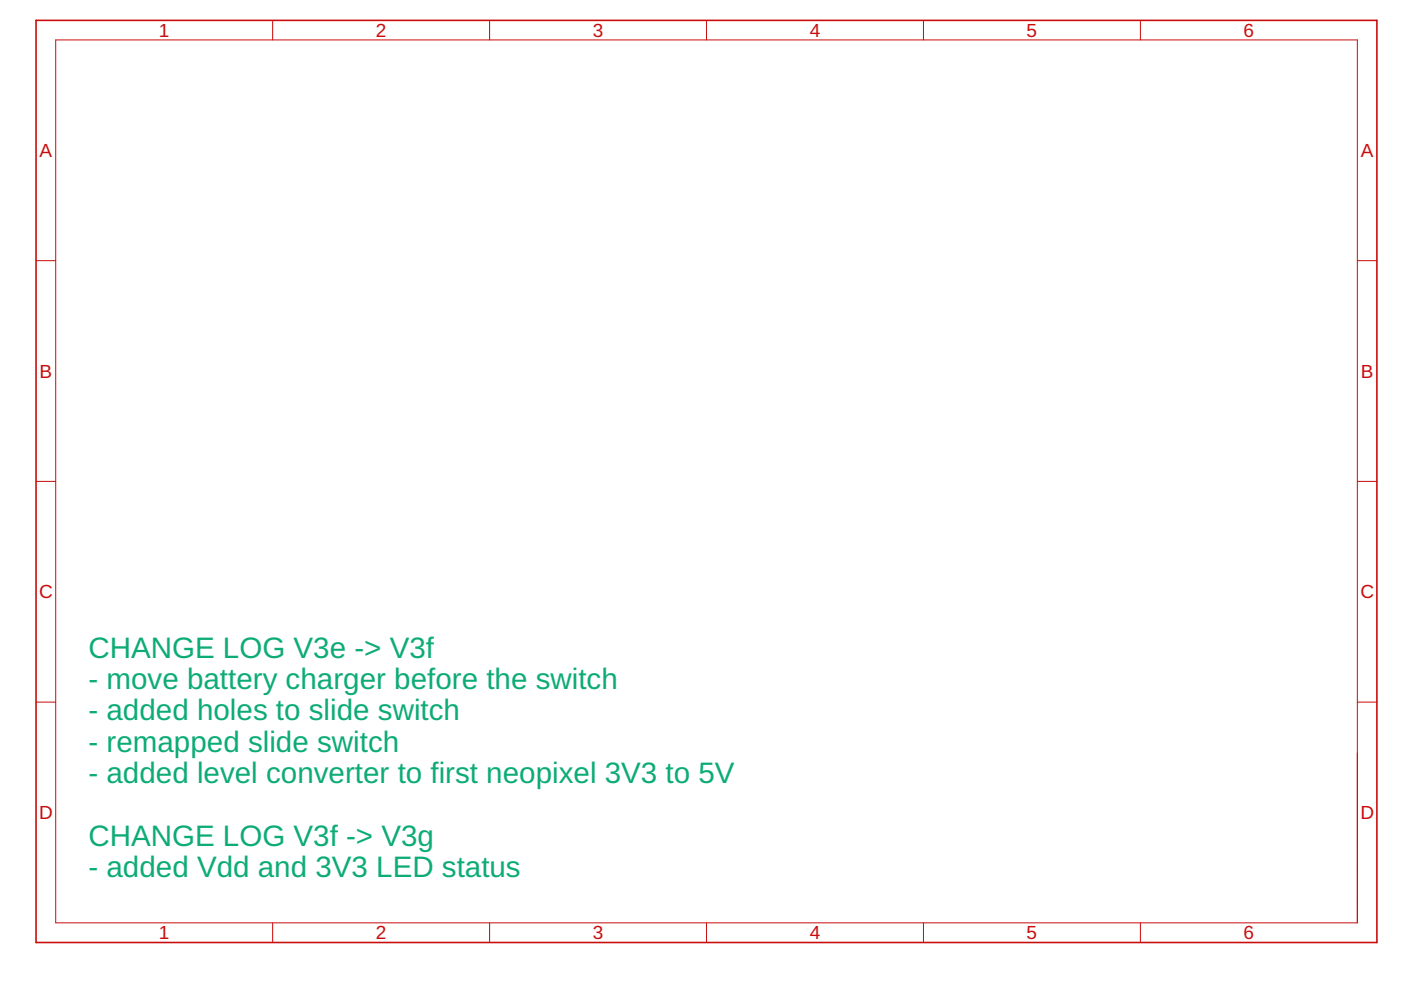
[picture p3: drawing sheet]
<svg xmlns="http://www.w3.org/2000/svg" width="297mm" height="210mm" viewBox="0 0 297 210" stroke-linecap="round" stroke-linejoin="round" font-family="sans-serif">
<defs><g id="words">
<g font-size="6.3" fill="#0dab76">
<text x="18.7" y="139.4">CHANGE LOG V3e -&gt; V3f</text>
<text x="18.7" y="146.1">- move battery charger before the switch</text>
<text x="18.7" y="152.7">- added holes to slide switch</text>
<text x="18.7" y="159.4">- remapped slide switch</text>
<text x="18.7" y="166">- added level converter to first neopixel 3V3 to 5V</text>
<text x="18.7" y="179.3">CHANGE LOG V3f -&gt; V3g</text>
<text x="18.7" y="186">- added Vdd and 3V3 LED status</text>
</g>
<g font-size="4" fill="#c90d0c">
<text x="33.7" y="7.8">1</text>
<text x="79.7" y="7.8">2</text>
<text x="125.7" y="7.8">3</text>
<text x="171.7" y="7.8">4</text>
<text x="217.7" y="7.8">5</text>
<text x="263.7" y="7.8">6</text>
<text x="8.4" y="33.3">A</text>
<text x="288.5" y="33.3">A</text>
<text x="8.4" y="80.1">B</text>
<text x="288.5" y="80.1">B</text>
<text x="8.3" y="126.9">C</text>
<text x="288.4" y="126.9">C</text>
<text x="8.3" y="173.7">D</text>
<text x="288.4" y="173.7">D</text>
<text x="33.7" y="199.2">1</text>
<text x="79.7" y="199.2">2</text>
<text x="125.7" y="199.2">3</text>
<text x="171.7" y="199.2">4</text>
<text x="217.7" y="199.2">5</text>
<text x="263.7" y="199.2">6</text>
</g>
</g></defs>
<g fill="none" stroke="#c90d0c" stroke-width=".21">
<path d="M11.8 8.5h276v187.2h-276zM57.8 4.3v4.2M103.8 4.3v4.2M149.8 4.3v4.2M195.8 4.3v4.2M241.8 4.3v4.2M7.6 55.3h4.2M287.8 55.3h4.1M7.6 102.1h4.2M287.8 102.1h4.1M7.6 148.9h4.2M287.8 148.9h4.1"/>
<path d="M57.8 195.7v4.1M103.8 195.7v4.1M149.8 195.7v4.1M195.8 195.7v4.1M241.8 195.7v4.1"/>
</g>
<path d="M7.6 4.3h284.3v195.5h-284.3z" fill="none" stroke="#c90d0c" stroke-width=".34"/>
<use href="#words"/>
</svg>
